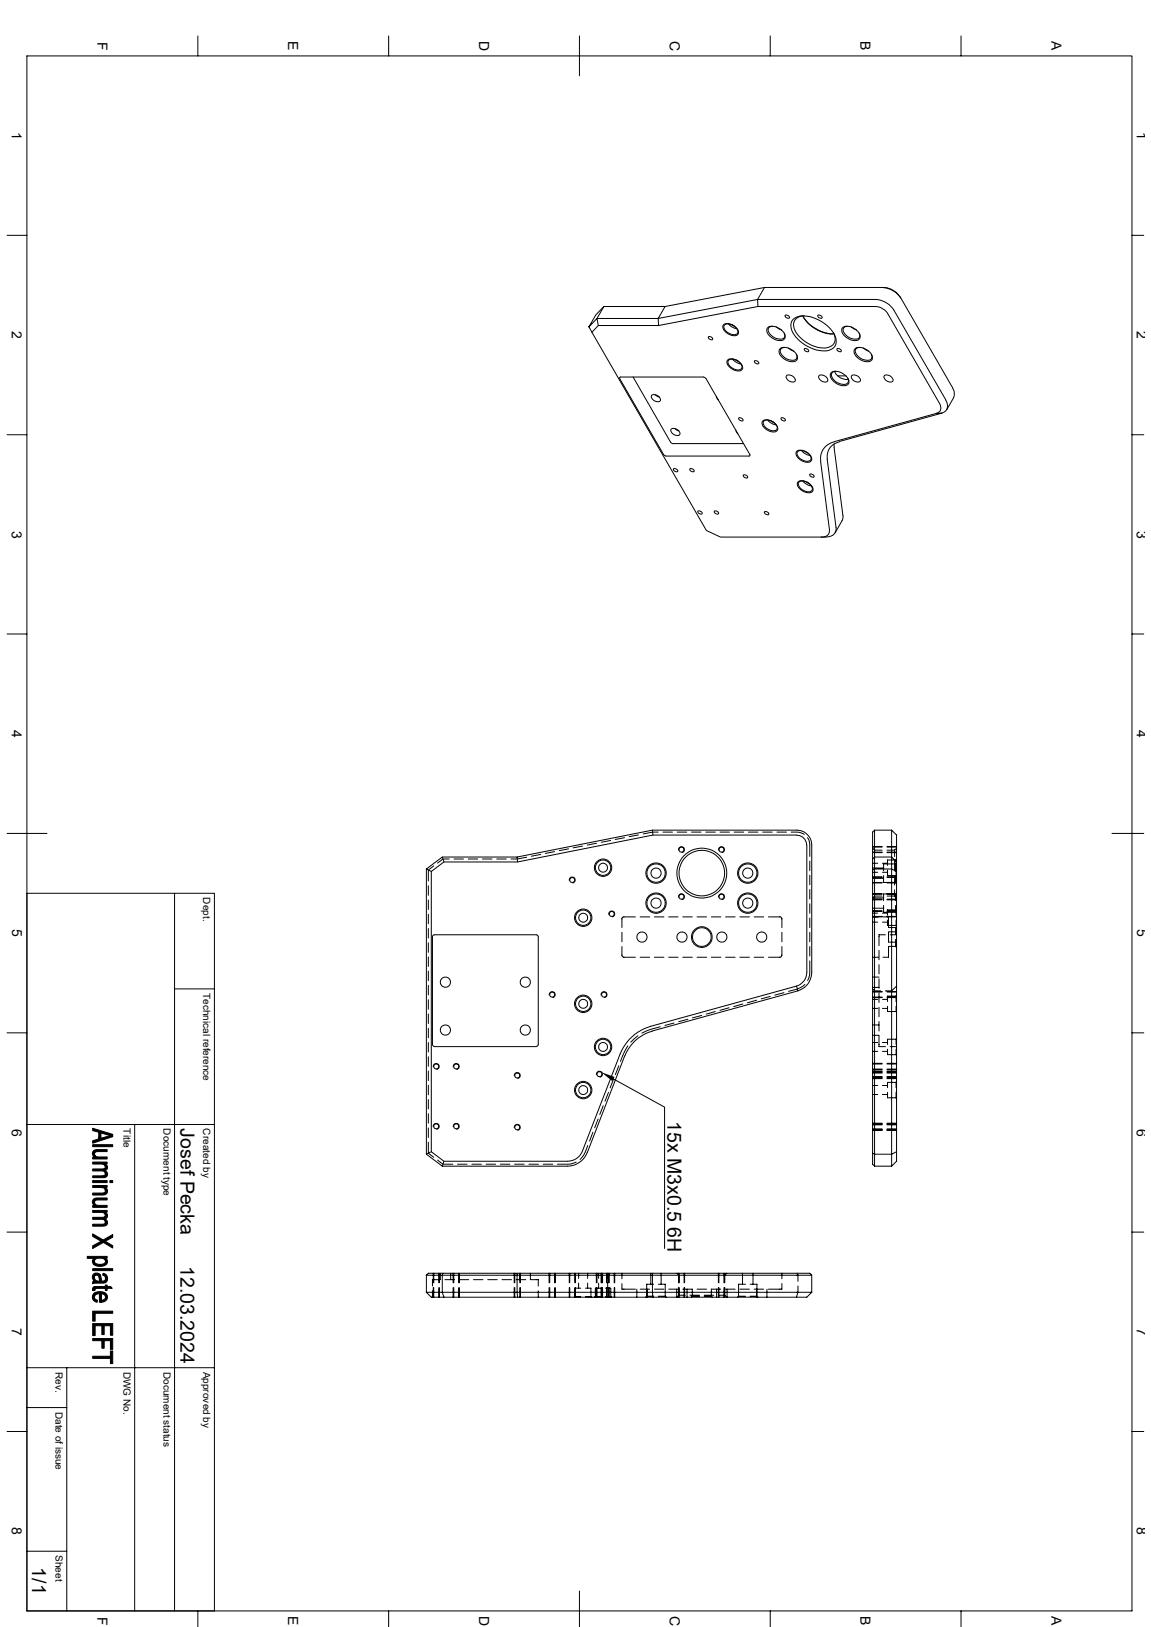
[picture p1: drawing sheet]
<svg xmlns="http://www.w3.org/2000/svg" width="297mm" height="420mm" viewBox="0 0 297 420" stroke-linecap="round" stroke-linejoin="round" font-family="sans-serif">
<defs><g id="words">
<g font-size="5">
<text x="46.6" y="291.3" transform="rotate(90 46.6 291.3)">Josef Pecka</text>
<text x="172.2" y="289.4" transform="rotate(90 172.2 289.4)">15x M3x0.5 6H</text>
<text x="46.6" y="326.9" transform="rotate(90 46.6 326.9)">12.03.2024</text>
<text x="8.3" y="404.6" transform="rotate(90 8.3 404.6)">1/1</text>
</g>
<g font-size="3.6">
<text x="25.1" y="10.8" transform="rotate(90 25.1 10.8)">F</text>
<text x="74.4" y="10.7" transform="rotate(90 74.4 10.7)">E</text>
<text x="123.6" y="10.5" transform="rotate(90 123.6 10.5)">D</text>
<text x="172.8" y="10.5" transform="rotate(90 172.8 10.5)">C</text>
<text x="222.1" y="10.7" transform="rotate(90 222.1 10.7)">B</text>
<text x="271.3" y="10.7" transform="rotate(90 271.3 10.7)">A</text>
<text x="3.1" y="34" transform="rotate(90 3.1 34)">1</text>
<text x="293.4" y="34" transform="rotate(90 293.4 34)">1</text>
<text x="3.1" y="85.5" transform="rotate(90 3.1 85.5)">2</text>
<text x="293.4" y="85.5" transform="rotate(90 293.4 85.5)">2</text>
<text x="3.1" y="136.9" transform="rotate(90 3.1 136.9)">3</text>
<text x="293.4" y="136.9" transform="rotate(90 293.4 136.9)">3</text>
<text x="3.1" y="188.4" transform="rotate(90 3.1 188.4)">4</text>
<text x="293.4" y="188.4" transform="rotate(90 293.4 188.4)">4</text>
<text x="3.1" y="239.9" transform="rotate(90 3.1 239.9)">5</text>
<text x="293.4" y="239.9" transform="rotate(90 293.4 239.9)">5</text>
<text x="3.1" y="291.3" transform="rotate(90 3.1 291.3)">6</text>
<text x="293.4" y="291.3" transform="rotate(90 293.4 291.3)">6</text>
<text x="3.1" y="342.8" transform="rotate(90 3.1 342.8)">7</text>
<text x="293.4" y="342.8" transform="rotate(90 293.4 342.8)">7</text>
<text x="3.1" y="394.3" transform="rotate(90 3.1 394.3)">8</text>
<text x="293.4" y="394.3" transform="rotate(90 293.4 394.3)">8</text>
<text x="25.1" y="417.3" transform="rotate(90 25.1 417.3)">F</text>
<text x="74.4" y="417.2" transform="rotate(90 74.4 417.2)">E</text>
<text x="123.6" y="417.1" transform="rotate(90 123.6 417.1)">D</text>
<text x="172.8" y="417.1" transform="rotate(90 172.8 417.1)">C</text>
<text x="222.1" y="417.2" transform="rotate(90 222.1 417.2)">B</text>
<text x="271.3" y="417.2" transform="rotate(90 271.3 417.2)">A</text>
</g>
<g font-size="2.6">
<text x="52.5" y="231.6" transform="rotate(90 52.5 231.6)">Dept.</text>
<text x="52.5" y="256.3" transform="rotate(90 52.5 256.3)">Technical reference</text>
<text x="31.9" y="291.3" transform="rotate(90 31.9 291.3)">Title</text>
<text x="42.2" y="291.3" transform="rotate(90 42.2 291.3)">Document type</text>
<text x="52.5" y="291.3" transform="rotate(90 52.5 291.3)">Created by</text>
<text x="14.4" y="354.1" transform="rotate(90 14.4 354.1)">Rev.</text>
<text x="31.9" y="354.1" transform="rotate(90 31.9 354.1)">DWG No.</text>
<text x="42.2" y="354.1" transform="rotate(90 42.2 354.1)">Document status</text>
<text x="52.5" y="354.1" transform="rotate(90 52.5 354.1)">Approved by</text>
<text x="14.4" y="364.4" transform="rotate(90 14.4 364.4)">Date of issue</text>
<text x="14.4" y="401.4" transform="rotate(90 14.4 401.4)">Sheet</text>
</g>
</g></defs>
<g fill="none" stroke="#000" stroke-width=".26">
<path d="M6.9 14.4h285.2v401.4h-285.2zM51.1 9.3v5.1M100.3 9.3v5.1M149.5 9.3v10.3M198.8 9.3v5.1M248 9.3v5.1M1.8 60.7h5.1M155.8 79.1l-2 2.2-1.8 3.1M171.6 79.1l-1.8 3.1h-15.7l1.7-3.1M195.6 79.1l-.1-1.8h30.4a6.1 6.1 0 0 1 4.7 2.7l13.5 23.2M197.3 74.2l-1.8 3.1-25.7 4.9 .1 1.8M225.9 79.1h-30.3l-25.7 4.9h-15.5l-1.7 1.8"/>
<path d="M226 79.1a4.2 4.2 0 0 1 3.1 1.8l13.3 23.2a1.58 1.58 0 0 1-.7 2.6M227.7 74.2a6.1 6.1 0 0 1 4.7 2.7M228.1 74.3a5.3 5.3 0 0 1 4.1 2.3M228.1 74.2h-30.8l-25.7 4.9h-15.8M232.2 76.6l.3 .3M232.5 76.9l13.3 23.2M292.1 60.7h3M152 84.4l.7 1.4M152.7 85.8l29.6 51.1 3.6 1.7h26M154.4 84l-.3-1.8-2.1 2.2M159.9 97.5h22l.3 .2 11.3 19.9h-22l-.3-.3zM163.4 97.3l9.7 16.9 .6 .4"/>
<path d="M182.8 87a.79 .79 0 0 1 1.1 .6 .74 .74 0 0 1-1.1-.6zM186.6 83.9a2.64 2.64 0 0 1 3.7 1.1 1.06 1.06 0 0 1 .1 1.4 1.06 1.06 0 0 1-1.4 .2 2.57 2.57 0 0 1-2.4-2.7zM187 83.8a2.62 2.62 0 0 1 3.4 2 1.5 1.5 0 0 1-2.4 .2 1.51 1.51 0 0 1-1-2.2zM187.7 93a2.64 2.64 0 0 1 3.7 1.1 1.06 1.06 0 0 1 0 1.4 1.06 1.06 0 0 1-1.4 .2 2.57 2.57 0 0 1-2.3-2.7zM188 83.6a3.2 3.2 0 0 0 2.1 1.2M188.1 92.9a2.62 2.62 0 0 1 3.4 2 1.5 1.5 0 0 1-2.4 .2 1.51 1.51 0 0 1-1-2.2zM188.9 83.8l.5 .3M189 92.7a3.4 3.4 0 0 0 2.2 1.2M190 92.9l.5 .3M194.7 93.2a.79 .79 0 0 1 1.1 .6 .74 .74 0 0 1-1.1-.6zM198.2 84.5a3.3 3.3 0 0 1 4.4 2.3 1.21 1.21 0 0 1-1.7 1.1 3.3 3.3 0 0 1-3-2.9zM199.3 84.2a1.07 1.07 0 0 0-1.1 .8 1.07 1.07 0 0 0 .5 1.2 3.2 3.2 0 0 0 3.5 1.1l.3-.7-.1-.6"/>
<path d="M200.3 84.4l1.4 .8M201.3 90a3.3 3.3 0 0 1 4.5 2.2 1.21 1.21 0 0 1-1.8 1.1 3.3 3.3 0 0 1-3-2.8zM202.4 89.7a1.07 1.07 0 0 0-1.1 .7 1.07 1.07 0 0 0 .5 1.3 3.2 3.2 0 0 0 3.6 1.1l.3-.7-.2-.7M202.6 81.4a.79 .79 0 0 1 1.1 .6 .74 .74 0 0 1-1.1-.6zM203 96.9a1.59 1.59 0 0 1 2.2 1.4 1.49 1.49 0 0 1-2.3-1.2zM203.4 89.8l1.5 .9M204.6 82.5a5.5 5.5 0 0 1 6.1-.2 8.2 8.2 0 0 1 5.1 5.6 2.58 2.58 0 0 1-3.1 2.7 9.6 9.6 0 0 1-8.5-5.8l-.1-.6a2.19 2.19 0 0 1 .5-1.7zM207.1 81.5a9 9 0 0 0 8.1 4.6M207.3 81.9a10.5 10.5 0 0 0 7.5 4.3M207.5 81.5a2.51 2.51 0 0 0-2.5 1.4 2.51 2.51 0 0 0 .4 2.8 8.7 8.7 0 0 0 8.2 4 2.38 2.38 0 0 0 1.5-3.8M207.6 90a.79 .79 0 0 1 1.1 .7 .74 .74 0 0 1-1.1-.7zM211 81.4a.79 .79 0 0 1 1.1 .6 .74 .74 0 0 1-1.1-.6z"/>
<path d="M211.4 96.9a1.59 1.59 0 0 1 2.2 1.4 1.49 1.49 0 0 1-2.3-1.2zM214.5 96.1a3.4 3.4 0 0 1 4.6 2.7 1.73 1.73 0 0 1-2.5 .6 2.8 2.8 0 0 1-2.3-3zM215.3 95.9a3.4 3.4 0 0 0 3.6 2M215.6 95.8a1.09 1.09 0 0 0-1.1 .8 1.09 1.09 0 0 0 .5 1.3 3.1 3.1 0 0 0 3.6 1.1l.3-.7-.1-.7M216 90a.79 .79 0 0 1 1.1 .7 .74 .74 0 0 1-1.1-.7zM216.2 97h2.1M217.5 84.5a3.3 3.3 0 0 1 4.5 2.3 1.21 1.21 0 0 1-1.8 1.1 3.3 3.3 0 0 1-3-2.9zM218.7 84.2a1.07 1.07 0 0 0-1.2 .8 1.07 1.07 0 0 0 .5 1.2 3.2 3.2 0 0 0 3.6 1.1l.3-.7-.2-.6M219.6 84.4l1.5 .8M219.8 96.9a1.59 1.59 0 0 1 2.2 1.4 1.49 1.49 0 0 1-2.3-1.2zM220.7 90a3.3 3.3 0 0 1 4.4 2.2 1.21 1.21 0 0 1-1.7 1.1 3.3 3.3 0 0 1-3-2.8zM221.8 89.7a1.07 1.07 0 0 0-1.1 .7 1.07 1.07 0 0 0 .4 1.3 3.2 3.2 0 0 0 3.6 1.1l.3-.7-.2-.7"/>
<path d="M222.8 89.8l1.4 .9M228.3 96.9a1.59 1.59 0 0 1 2.1 1.4 1.49 1.49 0 0 1-2.3-1.2zM1.8 112.2h5.1M168.1 102.1a1.52 1.52 0 0 1 2.3 1.3 1.49 1.49 0 0 1-2.3-1.3zM169 101.9l1.1 .6M173.1 110.8a1.52 1.52 0 0 1 2.3 1.3 1.49 1.49 0 0 1-2.3-1.3zM173.7 114.5h18.2M174.1 110.6l1.1 .6M184.9 102.3l.5 1M189.9 111l.5 1M190.6 107.9a.79 .79 0 0 1 1.1 .6 .74 .74 0 0 1-1.1-.6zM196.7 108.8a2.64 2.64 0 0 1 3.7 1.1 1.06 1.06 0 0 1 .1 1.4 1.06 1.06 0 0 1-1.4 .2 2.57 2.57 0 0 1-2.4-2.7z"/>
<path d="M197.2 108.6a2.62 2.62 0 0 1 3.4 2 1.5 1.5 0 0 1-2.4 .2 1.51 1.51 0 0 1-1-2.2zM198.1 108.4a3.4 3.4 0 0 0 2.2 1.3M199.1 108.7l.5 .3M201.5 107.9a.79 .79 0 0 1 1.1 .6 .74 .74 0 0 1-1.1-.6zM205.5 116.6a2.64 2.64 0 0 1 3.7 1.1 1.06 1.06 0 0 1 0 1.4 1.06 1.06 0 0 1-1.3 .2 2.57 2.57 0 0 1-2.4-2.7zM205.9 116.5a2.62 2.62 0 0 1 3.4 1.9 1.5 1.5 0 0 1-2.4 .3 1.51 1.51 0 0 1-1-2.2zM206.8 116.3a3.4 3.4 0 0 0 2.2 1.3M207.8 116.5l.5 .3M211.8 119.1l2.2 17.7a1.74 1.74 0 0 1-2.1 1.8M215.2 114.6l.1 .8M215.2 115.4l2.4 18-.3 1-1.8 3.1M215.3 114a4.4 4.4 0 0 0-3.5 5.1"/>
<path d="M216.6 114a3.9 3.9 0 0 0-3.1 4.5l2.2 17.6a2.28 2.28 0 0 1-2.7 2.5h-1.1M216.6 114l26.5-7.4-1.3 .1-26.5 7.3M244 103.2a2.11 2.11 0 0 1-.9 3.4M245.8 100.1l.4 .9 .1 .9-.3 .8M246.1 102.7l-1.8 3M292.1 112.2h3M173.8 121a.79 .79 0 0 1 1.1 .7 .74 .74 0 0 1-1.1-.7zM178 121a.79 .79 0 0 1 1.1 .7 .74 .74 0 0 1-1.1-.7zM180.1 132a.79 .79 0 0 1 1.1 .6 .74 .74 0 0 1-1.1-.6zM184.3 132a.79 .79 0 0 1 1.1 .6 .74 .74 0 0 1-1.1-.6zM191.8 122.6a.79 .79 0 0 1 1.1 .7 .74 .74 0 0 1-1.1-.7zM197.3 132.1a.79 .79 0 0 1 1.1 .7 .74 .74 0 0 1-1.1-.7z"/>
<path d="M205.8 124.5a2.64 2.64 0 0 1 3.7 1.1 1.06 1.06 0 0 1 .1 1.4 1.06 1.06 0 0 1-1.4 .2 2.57 2.57 0 0 1-2.4-2.7zM206.2 124.4a2.62 2.62 0 0 1 3.4 1.9 1.5 1.5 0 0 1-2.3 .2 1.51 1.51 0 0 1-1.1-2.1zM207.2 124.2a3.4 3.4 0 0 0 2.1 1.2M208.2 124.4l.5 .3M209 122.4a.79 .79 0 0 1 1.1 .7 .74 .74 0 0 1-1.1-.7zM1.8 163.7h5.1M292.1 163.7h3M1.8 215.1h10.3M143.1 219.8l-2.4 .5M146.7 219.1l-2.4 .5M150.3 218.4l-2.4 .5M153.9 217.7l-2.3 .4"/>
<path d="M157.6 217l-2.4 .4M161.2 216.2l-2.4 .5M164.8 215.5l-2.5 .5M168.4 214.3l-35 6.9 .2 1.3M168.5 215.6l-.1-1.3h37.2a3.9 3.9 0 0 1 3.9 3.8v32.9a5 5 0 0 1-3.6 4.8M169.8 214.8h-1.4l-2.4 .5M171.1 214.8h2.4M174.8 214.8h2.4M175.1 219.5a.77 .77 0 0 1 .6-.9 .77 .77 0 0 1 .9 .6 .77 .77 0 0 1-.6 .9M178.4 214.8h2.5M182.1 214.8h2.5M185.4 219.5a.77 .77 0 0 1 .7-.9 .77 .77 0 0 1 .8 .6 .77 .77 0 0 1-.6 .9"/>
<path d="M185.8 214.8h2.4M189.4 214.8h2.5M193.1 214.8h2.5M196.8 214.8h2.5M200.5 214.8h2.4M204.2 214.8a4.6 4.6 0 0 1 3.3 .6M205.6 215.6a2.68 2.68 0 0 1 2.6 2.5v32.9a3.7 3.7 0 0 1-2.7 3.6M205.6 215.6h-37.1l-34.9 6.9h-19l-3.3 2.5M208.4 216.2l.5 1.4 .1 3.5M225.2 220h2.4M225.2 218.7h2.4M225.2 218.9l.5 .6h1.9"/>
<path d="M225.2 218.5h2.4M225.7 214.3h4.4M228.9 220h2.5M228.9 218.7h2.5M228.9 219.5h1.9M228.9 218.5h2.5M230.8 219.5v1.6M231.4 218.9l-.6 .6M286.9 215.1h8.2M6.9 230.6h48.4v185.2M45 230.6v185.2M110.5 228.6v2.5"/>
<path d="M110.5 232.3v2.5M110.5 236v2.5M110.5 239.7v2.4M111.3 225v72.3l3.3 2.5h31.8a4.1 4.1 0 0 0 3.9-2.7l9.7-25a12.2 12.2 0 0 1 7.9-7.2l37.6-10.3M111.3 225l-1.3-.7v73.6M111.9 223.5l-1.4 1.1v2.8M114.1 221.2h19.3M114.6 222.5l-.5-1.3-4.1 3.1M115.9 221.7h-1.6l-1.4 1.1M117.1 221.7h2.5M120.8 221.7h2.5M124.5 221.7h2.5"/>
<path d="M128.2 221.7h2.4M135.9 221.3l-2.4 .4h-1.6M139.5 220.6l-2.4 .4M146.9 227.3a.77 .77 0 0 1 .6-.9 .77 .77 0 0 1 .9 .6 .77 .77 0 0 1-.6 .9M157.1 236.1a.77 .77 0 0 1 .6-.9 .77 .77 0 0 1 .9 .6 .77 .77 0 0 1-.6 .9M164 236.7h-3.2l-.2 .2-.1 2.5M165.2 236.7h2.4M168.9 236.7h2.4M172.6 236.7h2.4M175.1 231.6a.77 .77 0 0 1 .6-.9 .77 .77 0 0 1 .9 .7 .77 .77 0 0 1-.6 .8M176.2 236.7h2.4M179.9 236.7h2.4"/>
<path d="M183.6 236.7h2.4M185.4 231.6a.77 .77 0 0 1 .7-.9 .77 .77 0 0 1 .8 .7 .77 .77 0 0 1-.6 .8M187.2 236.7h2.5M190.9 236.7h2.5M194.6 236.7h2.5M198.3 236.7h3.2l.3 .4v2.3M209 222.3v2.4M209 225.9v2.5M209 229.6v2.5M209 233.3v2.5M209 237v2.4M225.2 221.7l.5-.5v3.1"/>
<path d="M225.2 236.7h2.4M225.2 236.6h2.4M225.2 235.2h2.4M225.2 232.1h2.4M225.2 230.8h2.4M225.2 227.8h2.4M225.2 226.5h2.4M225.2 224.1h2.8M225.2 226.7h2.8M225.2 234.4h2.8M225.2 238h1.3M225.2 235.7h1.3"/>
<path d="M225.2 225.2h1.3M225.2 222.8h1.3M225.2 235.1h2.4M225.2 232.3h2.4M225.2 230.7h2.4M225.2 227.9h2.4M225.2 226.4h2.4M225.2 220.1h2.4M225.7 224.3v73.6l-.5-.2M225.7 224.3l-.5 .3M227.6 231.3h-1.9l-.5 .5h2.8M227.7 238h1.3"/>
<path d="M227.7 235.7h1.3M227.7 225.2h1.3M227.7 222.8h1.3M227.8 236.7h3.6M228 233.7v1.8h3.1l.3 .3M228 226v1.8h3.1l.3 .2M228.9 231.3h1.9l.6 .5M228.9 236.6h2.5M228.9 235.2h2.5M228.9 232.1h2.5M228.9 230.8h2.5M228.9 227.8h2.5"/>
<path d="M228.9 226.5h2.5M228.9 235.1h2.5M228.9 232.3h2.5M228.9 230.7h2.5M228.9 227.9h2.5M228.9 226.4h2.5M228.9 220.1h2.5M229 224.6v1.4h2.2M229 237.5v1.4h2.2M229.3 236.7v2.7h1.8M230.8 229.7v1.6M230.8 226v2.5"/>
<path d="M230.8 222.3v2.5M231.1 239.4v1.9M231.1 233.7v1.8M231.1 230.8v1.7M231.1 230.8h-3.1v1.7M231.1 226v1.8M231.1 223v1.8M231.1 223h-3.1v1.8M231.2 222v1.4M231.2 224.6v1.4M231.2 222h-2.2v1.4M231.2 234.9v1.4"/>
<path d="M231.2 237.5v1.4M231.2 234.9h-2.2v1.4M231.2 226l.2 .3M231.2 238.9l.2 .2M231.4 225v74.8l-1.3 1.2M231.4 225v-9.4l-1.3-1.3v6.9h-4.4v-6.9l-.5 .5v82.9M231.4 225l-1.3-.7v73.6M231.4 222.5l-1.3-1.3v3.1h-4.4M231.4 239.2l-.3 .2M231.4 230.5l-.3 .3M231.4 222.8l-.3 .2M231.4 221.7l-.2 .3"/>
<path d="M231.4 234.6l-.2 .3M45 255.3h10.3M110.5 243.4v2.4M110.5 247v2.5M110.5 250.7v2.5M110.5 254.4v2.4M110.5 258.1v2.4M141.7 256.9a.77 .77 0 0 1 .7-.9 .77 .77 0 0 1 .8 .6 .77 .77 0 0 1-.6 .9M155.1 256.9a.77 .77 0 0 1 .6-.9 .77 .77 0 0 1 .9 .6 .77 .77 0 0 1-.6 .9M160.5 244.3v2.4l.2 .3 3.3 .1M160.5 240.7v2.4M165.2 247.1h2.4"/>
<path d="M168.9 247.1h2.4M172.6 247.1h2.4M176.2 247.1h2.4M179.9 247.1h2.4M183.6 247.1h2.4M187.2 247.1h2.5M190.9 247.1h2.5M191.7 259.2l-2.4 .6M194.6 247.1h2.5M195.2 258.2l-2.3 .7M198.8 257.2l-2.4 .7M201.8 244.3v2.3l-.2 .4-3.3 .1"/>
<path d="M201.8 240.7v2.4M202.3 256.2l-2.4 .7M205.5 254.6l.4 1.2-37.6 10.3M207.7 254.1a7.2 7.2 0 0 1-4.2 1.8M209 248a7.5 7.5 0 0 1-.6 5.1M209 240.7v2.4M209 244.3v2.5M225.2 247.1h1.4M225.2 255.3l.5 .5h1.5M225.2 257.4h2.4M225.2 256.1h2.4M225.2 258h1.3"/>
<path d="M225.2 252.2h1.6M225.2 254.9h1.6M225.2 257.5h2.4M225.2 255.9h2.4M226.8 245.3v2.5M226.8 249v2.4M226.8 252.6v2.5M226.8 256.3v2.5M227.7 258h1.3M228.5 241.3h-1.7v2.8M228.9 257.4h2.5M228.9 256.1h2.5"/>
<path d="M228.9 257.5h2.5M228.9 255.9h2.5M229 259.8v1.3h2.2M229.3 244.3v2.8h-1.5M229.3 244.3h1.8l.3 .3M229.3 240.7v2.4M229.3 240.5h2.1M229.3 243.2h2.1M229.7 241.3h1.7M231.1 242.5v1.8M231.2 257.1v1.4M231.2 259.8v1.3"/>
<path d="M231.2 257.1h-2.2v1.4M231.4 254.6l-1.3 1.2h-1.6M231.4 256.9l-.2 .2M1.8 266.6h5.1M110.5 261.7v2.5M110.5 265.4v2.5M110.5 269.1v2.5M110.5 272.8v2.5M110.5 276.5v2.4M111.8 275.4a.77 .77 0 0 1 .6-.9 .77 .77 0 0 1 .9 .7 .77 .77 0 0 1-.6 .9M112.1 270.1l-.5-.5v-27.8l.5-.5h26.3l.5 .3v28l-.5 .5M112.1 270.2h26.3"/>
<path d="M117 275.4a.77 .77 0 0 1 .6-.9 .77 .77 0 0 1 .9 .7 .77 .77 0 0 1-.6 .9M132.7 277.7a.77 .77 0 0 1 .6-.8 .77 .77 0 0 1 .9 .6 .77 .77 0 0 1-.6 .9M153.9 277.4a.77 .77 0 0 1 .7-.9 .77 .77 0 0 1 .8 .7 .77 .77 0 0 1-.6 .8M158.3 278.5l13.2 7.3v36.5M158.3 278.6l-.9 2.2M159.7 275.1l-.9 2.3M161.2 272.5l-9.7 25a5.6 5.6 0 0 1-5.1 3.5h-32.3l-4.1-3.1M162 270l-1.9 4M164.6 267.4l-1.8 1.6M168.3 266.2a10.6 10.6 0 0 0-7.1 6.4M170.4 265a14.1 14.1 0 0 0-4.7 1.7M173.9 264.1l-2.3 .6"/>
<path d="M177.5 263.1l-2.4 .6M181.1 262.1l-2.4 .7M184.6 261.1l-2.4 .7M188.1 260.1l-2.3 .7M225.2 278.3h2.4M225.2 277h2.4M225.2 277.9h2.4M225.2 276.6h2.4M225.2 276h2.4M225.2 274.7h2.4M225.2 260.3h1.3M225.2 271.4h1.3"/>
<path d="M225.2 269.1h1.3M225.2 264.6h1.6M225.2 267.3h1.6M225.2 278.4h2.4M225.2 276.8h2.4M225.2 278.1h2.4M225.2 276.5h2.4M225.2 276.1h2.4M225.2 274.5h2.4M226.8 267.4v2.8h1.7M226.8 260v2.5M226.8 263.7v2.4"/>
<path d="M227.7 260.3h1.3M227.7 271.4h1.3M227.7 269.1h1.3M228.9 278.3h2.5M228.9 277h2.5M228.9 277.9h2.5M228.9 276.6h2.5M228.9 276h2.5M228.9 274.7h2.5M228.9 278.4h2.5M228.9 276.8h2.5M228.9 278.1h2.5"/>
<path d="M228.9 276.5h2.5M228.9 276.1h2.5M228.9 274.5h2.5M229 270.8v1.4h2.2M229.7 270.2h1.7M231.2 279.4v1.4M231.2 279.4h-2.2v1.4M231.2 268.3v1.3M231.2 270.8v1.4M231.2 268.3h-2.2v1.3M231.2 261.1l.2 .3M231.2 272.2l.2 .3"/>
<path d="M231.4 279.1l-.2 .3M231.4 268l-.2 .3M292.1 266.6h3M6.9 290.3h48.4M34.8 290.3v125.5M110.5 280.2v2.4M110.5 283.8v2.5M110.5 287.5v2.4M110.5 291.2v2.4M110.5 294.9v2.8l1.4 1M111.3 297.3l-1.3 .6M111.8 290.9a.77 .77 0 0 1 .6-.9 .77 .77 0 0 1 .9 .6 .77 .77 0 0 1-.6 .9"/>
<path d="M112.9 299.5l1.4 1h2.5M114.6 299.8l-.5 1.2M117 290.9a.77 .77 0 0 1 .6-.9 .77 .77 0 0 1 .9 .6 .77 .77 0 0 1-.6 .9M132.7 291.1a.77 .77 0 0 1 .6-.9 .77 .77 0 0 1 .9 .7 .77 .77 0 0 1-.6 .9M148.7 300a7.6 7.6 0 0 1-4.9 .5M151.7 295.7a7.2 7.2 0 0 1-2 3.6M153 292.3l-.9 2.3M154.3 288.8l-.8 2.3M155.7 285.4l-.9 2.3M157 282l-.9 2.3M225.2 297.7v2.8l.5 .5v-3.1h4.4M225.2 291.7h2.4"/>
<path d="M225.2 290.4h2.4M225.2 291.4h2.4M225.2 290.1h2.4M225.2 282.5h1.3M225.2 280.2h1.3M225.2 291.8h2.4M225.2 290.2h2.4M225.2 291.5h2.4M225.2 289.9h2.4M227.7 282.5h1.3M227.7 280.2h1.3M228.9 291.7h2.5"/>
<path d="M228.9 290.4h2.5M228.9 291.4h2.5M228.9 290.1h2.5M228.9 291.8h2.5M228.9 290.2h2.5M228.9 291.5h2.5M228.9 289.9h2.5M229 282v1.4h2.2M230.1 297.9v3.1h-4.4M231.2 282v1.4M231.2 283.4l.2 .2M231.4 297.3l-1.3 .6"/>
<path d="M1.8 318.1h5.1M118.1 300.5h2.4M121.8 300.5h2.4M125.4 300.5h2.5M129.1 300.5h2.5M132.8 300.5h2.5M136.5 300.5h2.4M140.2 300.5h2.4M292.1 318.1h3M110 333.6l1.3 1.3h96.9l1.3-1.3M110 329.2l.5-.5h98.5l.5 .5h-41.1v4.4h-35l.2 1.3M110 333.6h4.1l.5 1.3"/>
<path d="M110 329.2v4.4M111.6 333.2v1.7M111.8 328.7v2.4M111.8 332.4v2.5M111.9 328.7v2.4M111.9 332.4v2.5M113.2 328.7v2.4M113.2 332.4v2.5M113.4 328.7v2.4M113.4 332.4v2.5M113.6 328.7v1.6h-2v1.7M114.3 328.7l-.2 .5h-4.1"/>
<path d="M114.8 330.3h2.5M116.3 328.7v1.6M116.9 328.7v2.4M116.9 332.4v2.5M117.1 328.7v2.4M117.1 332.4v2.5M118.4 328.7v2.4M118.4 332.4v2.5M118.5 330.3h2.4M118.5 328.7v2.4M118.5 332.4v2.5M122.2 330.3h2.4"/>
<path d="M125.9 330.3h2.4M129.5 330.3h2.5M132.7 328.7v2.4M132.7 332.4v2.5M132.8 328.7v2.4M132.8 332.4v2.5M133.2 330.3h2.5M133.5 328.7l-.1 .5h-19.3v4.4h19.3v-4.4h35v-.5M134.2 332.4v2.5M134.2 328.7v2.4M134.3 328.7v2.4M134.3 332.4v2.5"/>
<path d="M136.9 328.7v1.6h2v1.7M138.9 333.2v1.7M141.7 328.7v2.4M141.7 332.4v2.5M141.9 328.7v2.4M141.9 332.4v2.5M143.1 328.7v2.4M143.1 332.4v2.5M143.3 328.7v2.4M143.3 332.4v2.5M146.9 328.7v2.4M146.9 332.4v2.5"/>
<path d="M147 328.7v2.4M147 332.4v2.5M148.3 328.7v2.4M148.3 332.4v2.5M148.5 332.5h1.4M148.5 328.7v2.4M148.5 332.4v2.5M149.3 328.7v1.3M149.3 331.2v1.3M149.9 334.7l-1.7 .2M151.1 334.7h1.4M151.1 332.5h1.4v2.2"/>
<path d="M151.6 328.7v1.3M151.6 331.2v1.3M152.5 334.7l.2 .2M153.6 334.7h1.4M153.6 334.7l-.2 .2M153.9 328.7v2.4M153.9 332.4v2.5M154.1 328.7v2.4M154.1 332.4v2.5M154.5 328.7v1.3M154.5 331.2v1.3M155 332.5h-1.4v2.2"/>
<path d="M155.1 328.7v2.4M155.1 332.4v2.5M155.2 328.7v2.4M155.2 332.4v2.5M155.3 328.7v2.4M155.3 332.4v2.5M155.5 328.7v2.4M155.5 332.4v2.5M156.3 334.7h1.3M156.3 332.5h1.3v2.2M156.5 328.7v2.4M156.5 332.4v2.5"/>
<path d="M156.7 328.7v2.4M156.7 332.4v2.5M156.8 328.7v1.3M156.8 331.2v1.3M157.1 328.7v2.4M157.1 332.4v2.5M157.2 328.7v2.4M157.2 332.4v2.5M157.6 334.7l.3 .2M158.5 328.7v2.4M158.5 332.4v2.5M158.6 328.7v2.4"/>
<path d="M158.6 332.4v2.5M160.5 331.3v1.5h3.5M160.5 328.7v1.4M164.3 332.8v2.1M165.2 332.8h2.4M166.9 334.6h1.8M167 332.8v2.1M167.9 328.7v2.8M168.7 331.5h-1.8v3.1l-.3 .3M168.9 332.8h2.4M169.9 334.6h1.8M169.9 331.5h1.8v3.1"/>
<path d="M170.6 328.7v2.8M171.7 334.6l.2 .3M172.6 332.8h2.4M174.6 332.8v2.1M174.7 328.7l.5 .5v1.9M175.1 328.7v2.4M175.1 332.4v2.5M175.2 334.3h1.6M175.2 332.4v1.9l-.5 .6M175.2 328.7v2.4M175.2 332.4v2.5M176.2 332.8h2.4v1.8l-.2 .3"/>
<path d="M176.5 328.7v2.4M176.5 332.4v2.5M176.7 328.7v2.4M176.7 332.4v2.5M177.3 332.8v2.1M178.1 334.3h2.4M178.6 334.6h1.9M179.9 332.8h2.4M181.7 334.3h2.5M181.7 334.6h1.9M183.6 334.6l.2 .3M184.9 332.8v2.1"/>
<path d="M185.4 328.7v2.4M185.4 332.4v2.5M185.4 334.3h1.6M185.5 328.7v2.4M185.5 332.4v2.5M186 332.8h-2.4v1.8M186.8 328.7v2.4M186.8 332.4v2.5M186.9 328.7v2.4M186.9 332.4v2.5M187 334.3l.5 .6M187 332.4v1.9"/>
<path d="M187.2 332.8h2.5M187.5 328.7l-.5 .5v1.9M187.6 332.8v2.1M190.6 334.6h1.8M190.9 332.8h2.5M191.6 328.7v2.8M192.4 331.5h-1.8v3.1l-.3 .3M193.5 334.6h1.8M193.5 331.5h1.8v3.1M194.3 328.7v2.8M194.6 332.8h2.5M195.2 332.8v2.1"/>
<path d="M195.3 334.6l.3 .3M197.9 332.8v2.1M201.8 331.3v1.5h-3.5M201.8 328.7v1.4M205.7 328.7l.2 2.1M205.9 332v1.6l-.4 1.3M209.5 333.6h-41.1l.1 1.3M209.5 329.2v4.4M6.9 353.1h48.4M17.2 353.1v62.7M1.8 369.5h5.1M6.9 363.3h10.3"/>
<path d="M292.1 369.5h3M6.9 400.4h10.3M51.1 415.8v4.1M100.3 415.8v4.1M149.5 410.7v9.2M198.8 415.8v4.1M248 415.8v4.1"/>
<circle cx="175.9" cy="219.3" r=".65"/>
<circle cx="186.2" cy="219.3" r=".65"/>
<circle cx="147.7" cy="227.2" r=".65"/>
<circle cx="150.5" cy="236.9" r="1.15"/>
<circle cx="150.5" cy="236.9" r="1.98"/>
<circle cx="150.5" cy="236.9" r="2.25"/>
<circle cx="155.6" cy="224" r="1.15"/>
<circle cx="155.6" cy="224" r="1.98"/>
<circle cx="155.6" cy="224" r="2.25"/>
<circle cx="157.9" cy="235.9" r=".65"/>
<circle cx="169.3" cy="225.4" r="2.62"/>
<circle cx="169.3" cy="233.1" r="2.62"/>
<circle cx="169.3" cy="225.4" r="1.31"/>
<circle cx="169.3" cy="233.1" r="1.31"/>
<circle cx="169.3" cy="225.4" r="2.38"/>
<circle cx="169.3" cy="233.1" r="2.38"/>
<circle cx="175.9" cy="231.5" r=".65"/>
<circle cx="181.1" cy="225.4" r="5.9"/>
<circle cx="181.1" cy="225.4" r="6.4"/>
<circle cx="186.2" cy="231.5" r=".65"/>
<circle cx="193" cy="225.4" r="2.62"/>
<circle cx="193" cy="233.1" r="2.62"/>
<circle cx="193" cy="225.4" r="1.31"/>
<circle cx="193" cy="233.1" r="1.31"/>
<circle cx="193" cy="233.1" r="2.38"/>
<circle cx="193" cy="225.4" r="2.38"/>
<circle cx="114.9" cy="253.5" r="1.32"/>
<circle cx="135.6" cy="253.5" r="1.32"/>
<circle cx="142.5" cy="256.7" r=".65"/>
<circle cx="150.5" cy="259.1" r="1.15"/>
<circle cx="150.5" cy="259.1" r="1.98"/>
<circle cx="150.5" cy="259.1" r="2.25"/>
<circle cx="155.9" cy="256.7" r=".65"/>
<circle cx="165.7" cy="241.9" r="1.31"/>
<circle cx="176" cy="241.9" r="1.31"/>
<circle cx="181.1" cy="241.9" r="2.42"/>
<circle cx="181.1" cy="241.9" r="2.66"/>
<circle cx="186.3" cy="241.9" r="1.31"/>
<circle cx="196.6" cy="241.9" r="1.31"/>
<circle cx="112.6" cy="275.3" r=".65"/>
<circle cx="114.9" cy="265.9" r="1.32"/>
<circle cx="117.7" cy="275.3" r=".65"/>
<circle cx="133.5" cy="277.6" r=".65"/>
<circle cx="135.6" cy="265.9" r="1.32"/>
<circle cx="154.7" cy="277.3" r=".65"/>
<circle cx="155.6" cy="270.3" r="1.15"/>
<circle cx="155.6" cy="270.3" r="1.98"/>
<circle cx="155.6" cy="270.3" r="2.25"/>
<circle cx="112.6" cy="290.7" r=".65"/>
<circle cx="117.7" cy="290.7" r=".65"/>
<circle cx="133.5" cy="291" r=".65"/>
<circle cx="150.5" cy="281.4" r="1.15"/>
<circle cx="150.5" cy="281.4" r="1.98"/>
<circle cx="150.5" cy="281.4" r="2.25"/>
</g>
<g fill="#000" stroke="#000" stroke-width=".26">
<path d="M23.9 295.5h5.2v.5h-5.2z" fill-rule="evenodd"/>
<path d="M24.4 297.9l.1 .8z" fill-rule="evenodd"/>
<path d="M24.1 297.1l.7-.3h2.8v.5h-2.6l-.4 .1-.3 1.3a1.09 1.09 0 0 1-.2-1.6z" fill-rule="evenodd"/>
<path d="M23.9 298.7h.6l.1-.4 .7 .4h2.3v.5h-3.7z" fill-rule="evenodd"/>
<path d="M23.9 291.3l5.2 1.5v.6l-3.1-1-.5 1.6v-1.7l-1.6-.5z" fill-rule="evenodd"/>
<path d="M23.9 294.5l1.6-.5 .5-1.6v1.4l2.5-.7 .6 .3-5.2 1.7z" fill-rule="evenodd"/>
<path d="M24.4 310.3l.1 .9z" fill-rule="evenodd"/>
<path d="M23.9 301.8h2.6l.6-.3 .1 1.5-.1-.4-.6-.3h-2.6z" fill-rule="evenodd"/>
<path d="M23.9 314.2h2.6l.6-.2 .1 1.5-.1-.5-.5-.2-2.7-.1z" fill-rule="evenodd"/>
<path d="M27.1 300.4l.1 .8z" fill-rule="evenodd"/>
<path d="M27.1 306.5l.1 .8z" fill-rule="evenodd"/>
<path d="M27.1 312.9l.1 .8z" fill-rule="evenodd"/>
<path d="M23.9 300h3.7v.4h-.5v.5l-.8-.4h-2.4z" fill-rule="evenodd"/>
<path d="M23.9 306h3.7v.5h-.5v.5l-.7-.4-2.5-.1z" fill-rule="evenodd"/>
<path d="M24.1 309.5l.7-.3h2.8v.6h-2.8l-.4 .4-.1 .9a1.09 1.09 0 0 1-.2-1.6z" fill-rule="evenodd"/>
<path d="M23.9 311.2h.6l.1-.4 .7 .4h2.3v.5h-3.7z" fill-rule="evenodd"/>
<path d="M23.9 312.5h3.7v.4h-.5v.5l-.8-.4h-2.4z" fill-rule="evenodd"/>
<path d="M23.9 304.8h3.7v.5h-3.7z" fill-rule="evenodd"/>
<path d="M27.3 300.5a.93 .93 0 0 1 .4 .9 .93 .93 0 0 1-.6 .8z" fill-rule="evenodd"/>
<path d="M23.9 303.5h2.9l.3-.3 .1-.9a.94 .94 0 0 1 .5 1.2 .94 .94 0 0 1-1.2 .5h-2.6z" fill-rule="evenodd"/>
<path d="M23.9 308l2.9-.1 .4-.4 .1-.9a1.1 1.1 0 0 1 .3 1.4 1.1 1.1 0 0 1-1.4 .5h-2.3z" fill-rule="evenodd"/>
<path d="M27.3 313a.93 .93 0 0 1 .4 .9 .93 .93 0 0 1-.6 .8z" fill-rule="evenodd"/>
<path d="M23.9 316h2.9l.4-.4v-.9a.96 .96 0 0 1 .5 1.3 .96 .96 0 0 1-1.2 .5h-2.6z" fill-rule="evenodd"/>
<path d="M28.4 304.8h.7v.5h-.7z" fill-rule="evenodd"/>
<path d="M23.9 321.6l5.2-2.9v.7l-5.2 2.9z" fill-rule="evenodd"/>
<path d="M23.9 327.5h5.2v.5h-5.2z" fill-rule="evenodd"/>
<path d="M24.1 325l.2-.2v1.7a1.04 1.04 0 0 1-.2-1.5z" fill-rule="evenodd"/>
<path d="M24.3 329.8l.1 1z" fill-rule="evenodd"/>
<path d="M24 332.4l.5-.3v1l-.6 .1z" fill-rule="evenodd"/>
<path d="M24.3 333.8l.1 1.3 .7 .6v.5a1.31 1.31 0 0 1-1.2-.9 1.31 1.31 0 0 1 .4-1.5z" fill-rule="evenodd"/>
<path d="M24 329a1.28 1.28 0 0 1 1.9 .1l-.1 1.5a1.76 1.76 0 0 0-.9-1.5l-.5 .4-.1 1.1a1.3 1.3 0 0 1-.3-1.6z" fill-rule="evenodd"/>
<path d="M23.9 318.5l2.7 1.6-.5 .3-.4-.2-1.8-1z" fill-rule="evenodd"/>
<path d="M26.6 328.7l.6 .2v1.1l-.1-.5-.6-.3z" fill-rule="evenodd"/>
<path d="M24.3 333.8a2.91 2.91 0 0 1 2.9 0v1l-.2-.5-.8-.3-.1 2.2h-.4v-2.2l-1 .2-.3 .7z" fill-rule="evenodd"/>
<path d="M27.2 324.8l.1 .8z" fill-rule="evenodd"/>
<path d="M22.5 324.3h5.1v.5h-.4l-.1 .5a1.9 1.9 0 0 0-2.7 .2l-.1 1v-1.7h-1.8z" fill-rule="evenodd"/>
<path d="M24.4 325.5a1.65 1.65 0 0 0 2.3 .8l.5-.5 .1-1a1.17 1.17 0 0 1 .3 1.4 1.17 1.17 0 0 1-1.3 .7l-1.3-.1-.7-.3z" fill-rule="evenodd"/>
<path d="M24.4 330.1l.5 .5 .9 .1 .1-1.6 .2 .8a.58 .58 0 0 0 .5 .8 .58 .58 0 0 0 .6-.7v-1.1a1.25 1.25 0 0 1 .5 1.5 1.25 1.25 0 0 1-1.4 .8h-1.9l-.5 .2v-.6h.5z" fill-rule="evenodd"/>
<path d="M26.2 334v1.7l.6-.2 .3-.3 .1-1.4a1.35 1.35 0 0 1 .4 1.6 1.35 1.35 0 0 1-1.5 .8z" fill-rule="evenodd"/>
<path d="M24.5 332.1h2.7v-.4h.4v.4h1l.4 .5h-1.4v.5h-.4v-.5h-2.2h-.4l-.1 .3z" fill-rule="evenodd"/>
<path d="M23.9 338.5h5.2v.5h-4.5v2h-.7z" fill-rule="evenodd"/>
<path d="M26.7 320.7l.4-.3 .4 .2 1.6 1v.6z" fill-rule="evenodd"/>
<path d="M23.9 341.7h5.2v3h-.6v-2.5h-1.6v2.3h-.6v-2.3h-1.7v2.6h-.7z" fill-rule="evenodd"/>
<path d="M23.9 345.5h5.2v2.8h-.6v-2.2h-1.6v1.9h-.6v-1.9h-2.4z" fill-rule="evenodd"/>
<path d="M23.9 350.1h4.6v-1.4h.6v3.3h-.6v-1.4h-4.6z" fill-rule="evenodd"/>
</g>
<path d="M155.2 276.8l3.4 1.2-.6 1.1z" fill="#000"/>
<use href="#words"/>
</svg>
